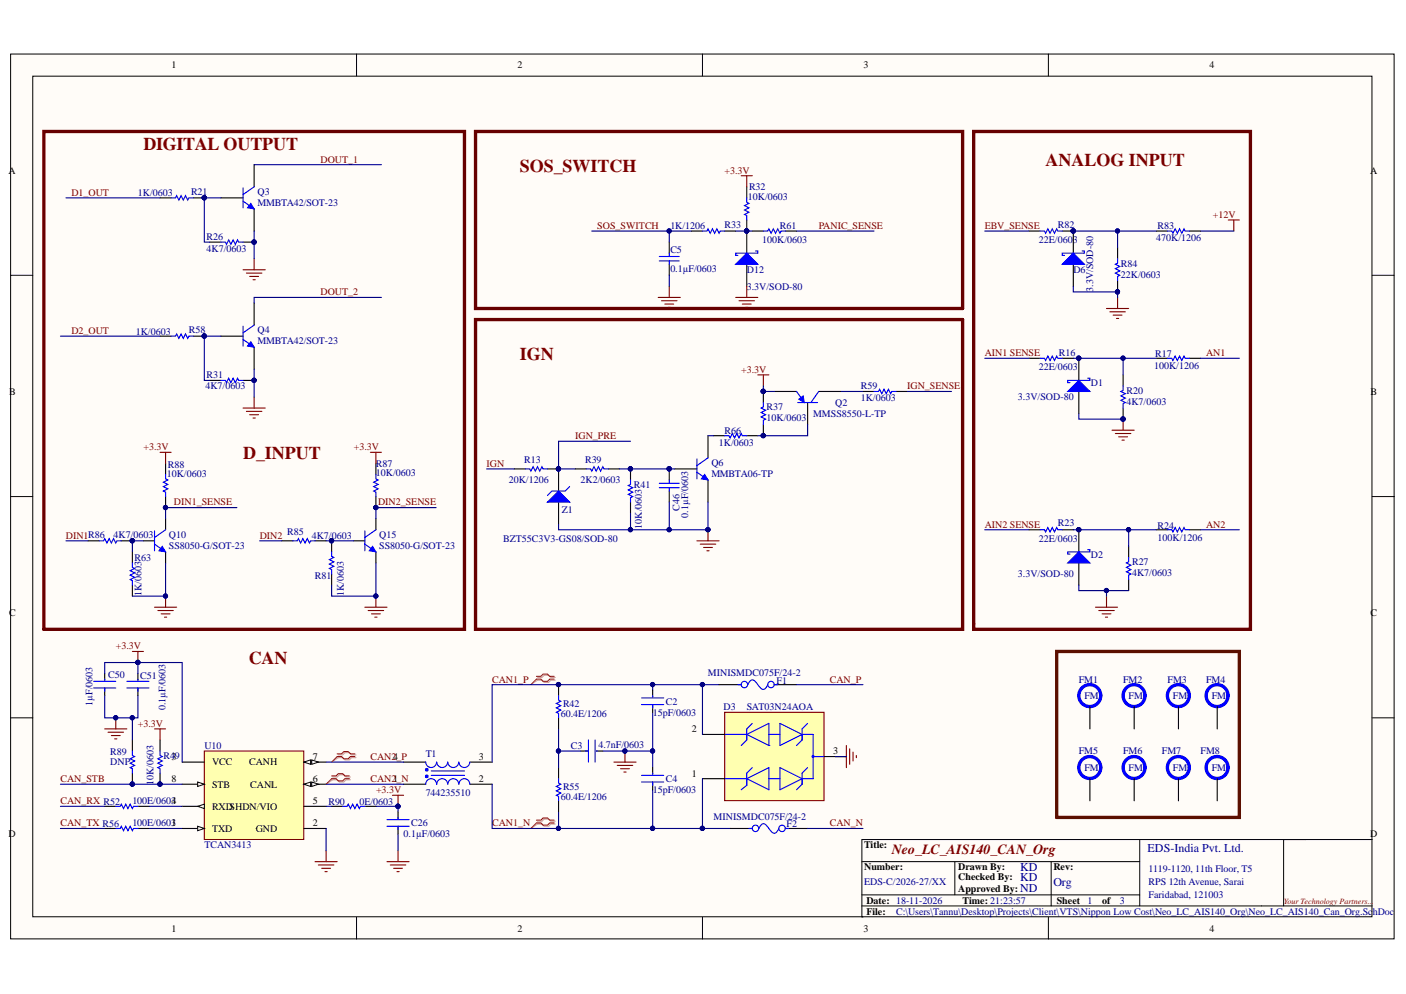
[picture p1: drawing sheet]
<svg xmlns="http://www.w3.org/2000/svg" width="297mm" height="210mm" viewBox="0 0 297 210" stroke-linecap="round" stroke-linejoin="round" font-family="sans-serif">
<defs><g id="words">
<g font-size="3.8" fill="#800000">
<text x="30.3" y="31.6">DIGITAL OUTPUT</text>
<text x="220.9" y="35.1">ANALOG INPUT</text>
<text x="109.8" y="36.3">SOS_SWITCH</text>
<text x="109.8" y="76">IGN</text>
<text x="51.4" y="97">D_INPUT</text>
<text x="52.5" y="140.3">CAN</text>
</g>
<text font-size="3" fill="#800000" x="188.4" y="180.4">Neo_LC_AIS140_CAN_Org</text>
<g font-size="2.5" fill="#000080">
<text x="215.5" y="184">KD</text>
<text x="242.5" y="180">EDS-India Pvt. Ltd.</text>
<text x="215.5" y="186.1">KD</text>
<text x="215.5" y="188.4">ND</text>
<text x="222.5" y="187">Org</text>
</g>
<g font-size="2.1">
<text x="36.3" y="14.5">1</text>
<text x="109.3" y="14.5">2</text>
<text x="182.4" y="14.5">3</text>
<text x="255.5" y="14.5">4</text>
<text x="1.8" y="36.6">A</text>
<text x="289.5" y="36.6">A</text>
<text x="1.9" y="83.4">B</text>
<text x="289.5" y="83.4">B</text>
<text x="1.9" y="130.1">C</text>
<text x="289.5" y="130.1">C</text>
<text x="146.2" y="154.6">2</text>
<text x="36.3" y="160.5">3</text>
<text x="44.8" y="161.6">VCC</text>
<text x="52.6" y="161.6">CANH</text>
<text x="66.1" y="160.5">7</text>
<text x="83" y="160.5">4</text>
<text x="101.2" y="160.5">3</text>
<text x="176" y="159.3">3</text>
<text x="36.3" y="165.1">8</text>
<text x="44.8" y="166.3">STB</text>
<text x="52.9" y="166.3">CANL</text>
<text x="66.1" y="165.1">6</text>
<text x="83" y="165.1">1</text>
<text x="101.2" y="165.1">2</text>
<text x="146.2" y="164">1</text>
<text x="36.3" y="169.8">4</text>
<text x="44.8" y="171">RXDSHDN/VIO</text>
<text x="66.1" y="169.8">5</text>
<text x="1.8" y="176.8">D</text>
<text x="36.3" y="174.5">1</text>
<text x="44.8" y="175.7">TXD</text>
<text x="54" y="175.7">GND</text>
<text x="66.1" y="174.5">2</text>
<text x="182.6" y="179.2">Title:</text>
<text x="289.5" y="176.8">D</text>
<text x="182.6" y="183.8">Number:</text>
<text x="202.4" y="183.8">Drawn By:</text>
<text x="202.4" y="185.9">Checked By:</text>
<text x="222.5" y="183.8">Rev:</text>
<text x="183" y="190.8">Date: 18-11-2026</text>
<text x="202.4" y="188.3">Approved By:</text>
<text x="203.4" y="190.8">Time: 21:23:57</text>
<text x="223.3" y="190.8">Sheet</text>
<text x="232.8" y="190.8">of</text>
<text x="36.3" y="196.7">1</text>
<text x="109.3" y="196.7">2</text>
<text x="182.4" y="196.7">3</text>
<text x="183" y="193.2">File:</text>
<text x="255.5" y="196.7">4</text>
</g>
<g font-size="2.1" fill="#800000">
<text x="67.7" y="34.3">DOUT_1</text>
<text x="15.1" y="41.3">D1_OUT</text>
<text x="153.1" y="36.6">+3.3V</text>
<text x="256.3" y="46">+12V</text>
<text x="126.2" y="48.3">SOS_SWITCH</text>
<text x="173" y="48.3">PANIC_SENSE</text>
<text x="208" y="48.3">EBV_SENSE</text>
<text x="67.7" y="62.3">DOUT_2</text>
<text x="15.1" y="70.5">D2_OUT</text>
<text x="208" y="75.2">AIN1 SENSE</text>
<text x="254.8" y="75.2">AN1</text>
<text x="156.6" y="78.7">+3.3V</text>
<text x="191.7" y="82.2">IGN_SENSE</text>
<text x="30.3" y="95.1">+3.3V</text>
<text x="74.7" y="95.1">+3.3V</text>
<text x="121.5" y="92.7">IGN_PRE</text>
<text x="102.8" y="98.5">IGN</text>
<text x="36.8" y="106.7">DIN1_SENSE</text>
<text x="79.9" y="106.7">DIN2_SENSE</text>
<text x="13.9" y="113.8">DIN1R86</text>
<text x="54.9" y="113.8">DIN2</text>
<text x="208" y="111.4">AIN2 SENSE</text>
<text x="254.8" y="111.4">AN2</text>
<text x="24.5" y="137.1">+3.3V</text>
<text x="104" y="144.1">CAN1_P</text>
<text x="175.3" y="144.1">CAN_P</text>
<text x="29.1" y="153.5">+3.3V</text>
<text x="78.3" y="160.5">CAN2_P</text>
<text x="12.8" y="165.1">CAN_STB</text>
<text x="78.3" y="165.1">CAN2_N</text>
<text x="79.4" y="167.5">+3.3V</text>
<text x="12.8" y="169.8">CAN_RX R52</text>
<text x="12.8" y="174.5">CAN_TX R56</text>
<text x="104" y="174.5">CAN1_N</text>
<text x="175.3" y="174.5">CAN_N</text>
</g>
<g font-size="2.1" fill="#000080">
<text x="29.1" y="41.3">1K/0603</text>
<text x="40.4" y="41.1">R21</text>
<text x="54.4" y="41.1">Q3</text>
<text x="158.2" y="40.1">R32</text>
<text x="54.4" y="43.4">MMBTA42/SOT-23</text>
<text x="158" y="42.3">10K/0603</text>
<text x="43.7" y="53.2">4K7/0603</text>
<text x="43.7" y="50.7">R26</text>
<text x="141.6" y="53.5">C5</text>
<text x="141.6" y="48.3">1K/1206</text>
<text x="153.1" y="48.1">R33</text>
<text x="161" y="51.4">100K/0603</text>
<text x="164.8" y="48.3">R61</text>
<text x="219.5" y="51.4">22E/0603</text>
<text x="223.5" y="48.1">R82</text>
<text x="244.3" y="50.9">470K/1206</text>
<text x="244.5" y="48.3">R83</text>
<text x="141.6" y="57.4">0.1µF/0603</text>
<text x="157.8" y="57.7">D12</text>
<text x="226.8" y="57.7">D6</text>
<text x="236.8" y="58.6">22K/0603</text>
<text x="236.8" y="56.3">R84</text>
<text x="157.8" y="61.2">3.3V/SOD-80</text>
<text x="231" y="61.7" transform="rotate(-90 231 61.7)">3.3V/SOD-80</text>
<text x="28.7" y="70.8">1K/0603</text>
<text x="39.9" y="70.3">R58</text>
<text x="54.4" y="70.3">Q4</text>
<text x="54.4" y="72.6">MMBTA42/SOT-23</text>
<text x="223.7" y="75.2">R16</text>
<text x="244.1" y="75.4">R17</text>
<text x="43.4" y="82.2">4K7/0603</text>
<text x="43.7" y="79.9">R31</text>
<text x="181.8" y="82.2">R59</text>
<text x="219.5" y="78.2">22E/0603</text>
<text x="230.5" y="81.5">D1</text>
<text x="238" y="83.2">R20</text>
<text x="243.8" y="78">100K/1206</text>
<text x="162" y="89">10K/0603</text>
<text x="162" y="86.6">R37</text>
<text x="171.8" y="88.1">MMSS8550-L-TP</text>
<text x="176.5" y="85.7">Q2</text>
<text x="181.8" y="84.8">1K/0603</text>
<text x="215.1" y="84.6">3.3V/SOD-80</text>
<text x="238" y="85.5">4K7/0603</text>
<text x="151.9" y="94.1">1K/0603</text>
<text x="153.1" y="91.6">R66</text>
<text x="35.2" y="100.7">10K/0603</text>
<text x="35.4" y="98.8">R88</text>
<text x="79.4" y="100.4">10K/0603</text>
<text x="79.4" y="98.5">R87</text>
<text x="110.7" y="97.9">R13</text>
<text x="123.6" y="97.9">R39</text>
<text x="150.3" y="98.3">Q6</text>
<text x="150.3" y="100.7">MMBTA06-TP</text>
<text x="107.5" y="102.1">20K/1206</text>
<text x="122.7" y="102.1">2K2/0603</text>
<text x="133.9" y="103">R41</text>
<text x="143.5" y="107.9" transform="rotate(-90 143.5 107.9)">C46</text>
<text x="24" y="113.5">4K7/0603</text>
<text x="35.7" y="113.5">Q10</text>
<text x="60.7" y="113">R85</text>
<text x="65.9" y="113.8">4K7/0603</text>
<text x="80.1" y="113.5">Q15</text>
<text x="118.7" y="108.4">Z1</text>
<text x="135.6" y="111.6" transform="rotate(-90 135.6 111.6)">10K/0603</text>
<text x="145.4" y="109.3" transform="rotate(-90 145.4 109.3)">0.1µF/0603</text>
<text x="223.5" y="111.2">R23</text>
<text x="244.5" y="111.6">R24</text>
<text x="28.4" y="118.4">R63</text>
<text x="35.7" y="115.9">SS8050-G/SOT-23</text>
<text x="80.1" y="115.9">SS8050-G/SOT-23</text>
<text x="106.3" y="114.4">BZT55C3V3-GS08/SOD-80</text>
<text x="219.5" y="114.4">22E/0603</text>
<text x="230.5" y="117.7">D2</text>
<text x="239.2" y="119.4">R27</text>
<text x="244.5" y="114.2">100K/1206</text>
<text x="29.9" y="125.9" transform="rotate(-90 29.9 125.9)">1K/0603</text>
<text x="66.5" y="122.2">R81</text>
<text x="72.6" y="125.9" transform="rotate(-90 72.6 125.9)">1K/0603</text>
<text x="215.1" y="121.9">3.3V/SOD-80</text>
<text x="239.2" y="121.7">4K7/0603</text>
<text x="22.8" y="143.2">C50</text>
<text x="29.6" y="143.4">C51</text>
<text x="149.6" y="142.7">MINISMDC075F/24-2</text>
<text x="19.5" y="149" transform="rotate(-90 19.5 149)">1µF/0603</text>
<text x="35" y="150" transform="rotate(-90 35 150)">0.1µF/0603</text>
<text x="118.9" y="149.3">R42</text>
<text x="140.7" y="148.8">C2</text>
<text x="152.9" y="150">D3</text>
<text x="157.8" y="150">SAT03N24AOA</text>
<text x="164.1" y="144.4">F1</text>
<text x="227.9" y="144.1">FM1</text>
<text x="229.1" y="147.6">FM</text>
<text x="237.3" y="144.1">FM2</text>
<text x="238.4" y="147.6">FM</text>
<text x="246.6" y="144.1">FM3</text>
<text x="247.8" y="147.6">FM</text>
<text x="254.8" y="144.1">FM4</text>
<text x="256" y="147.6">FM</text>
<text x="118.5" y="151.4">60.4E/1206</text>
<text x="137.9" y="151.1">15pF/0603</text>
<text x="23.3" y="159.5">R89</text>
<text x="23.3" y="161.6">DNP</text>
<text x="34.5" y="160.2">R49</text>
<text x="43.2" y="158.1">U10</text>
<text x="89.9" y="159.8">T1</text>
<text x="120.6" y="158.1">C3</text>
<text x="126.4" y="157.9">4.7nF/0603</text>
<text x="227.9" y="159.3">FM5</text>
<text x="237.3" y="159.3">FM6</text>
<text x="245.5" y="159.3">FM7</text>
<text x="253.6" y="159.3">FM8</text>
<text x="32.4" y="165.8" transform="rotate(-90 32.4 165.8)">10K/0603</text>
<text x="118.9" y="166.8">R55</text>
<text x="137.9" y="167.5">15pF/0603</text>
<text x="140.7" y="165.1">C4</text>
<text x="229.1" y="162.8">FM</text>
<text x="238.4" y="162.8">FM</text>
<text x="247.8" y="162.8">FM</text>
<text x="256" y="162.8">FM</text>
<text x="28" y="169.8">100E/0603</text>
<text x="69.4" y="170">R90</text>
<text x="75.9" y="170">0E/0603</text>
<text x="89.9" y="168.2">744235510</text>
<text x="118.5" y="168.9">60.4E/1206</text>
<text x="150.8" y="173.1">MINISMDC075F/24-2</text>
<text x="28" y="174.5">100E/0603</text>
<text x="43.2" y="179.2">TCAN3413</text>
<text x="85.3" y="176.8">0.1µF/0603</text>
<text x="86.9" y="174.5">C26</text>
<text x="166.2" y="174.7">F2</text>
<text x="242.7" y="184.1">1119-1120, 11th Floor, T5</text>
<text x="182.6" y="186.9">EDS-C/2026-27/XX</text>
<text x="229.8" y="190.8">1</text>
<text x="236.6" y="190.8">3</text>
<text x="242.7" y="186.9">RPS 12th Avenue, Sarai</text>
<text x="242.7" y="189.7">Faridabad, 121003</text>
<text x="189.3" y="193.2">C:\Users\Tannu\Desktop\Projects\Client\VTS\Nippon Low Cost\Neo_LC_AIS140_Org\Neo_LC_AIS140_Can_Org.SchDoc</text>
</g>
<text font-size="1.7" fill="#800000" x="271.2" y="190.9">Your Technology Partners...</text>
</g></defs>
<g fill="#fffcf8" stroke="#000" stroke-width=".21">
<path d="M2.2 11.4h292.3v186.9h-292.3z"/>
<path d="M6.9 16.1h282.9v177.5h-282.9z"/>
</g>
<g fill="none" stroke="#000" stroke-width=".21">
<path d="M75.3 11.4v4.7M148.4 11.4v4.7M221.5 11.4v4.7M2.2 58.1h4.7M289.9 58.1h4.7M2.2 104.9h4.7M289.9 104.9h4.7M2.2 151.6h4.7M289.9 151.6h4.7M240.8 177.3v14M275.7 177.3h.2h-93.8v16.3h.2M289.9 177.3h-18.7v14"/>
<path d="M75.3 193.6v4.7M148.4 193.6v4.7M182.1 182h58.7M182.1 191.3h107.8M182.1 189h58.7M201.7 182v7M221.5 193.6v4.7M222.1 182v9.3"/>
</g>
<path d="M217.4 75.7h2.3M224.4 75.7h2.4M227.9 75.7v4.6M237.3 79.2v2.3M244.3 75.7h2.3M251.3 75.7h2.3M227.9 82.7v4.6M237.3 86.2v2.3" fill="none" stroke="#000" stroke-width=".23"/>
<path d="M219.7 75.7h1l.2 .4 .5-.9 .4 .9 .5-.9 .5 .9 .4-.9 .3 .5h.9M246.6 75.7h1l.2 .4 .5-.9 .4 .9 .5-.9 .5 .9 .4-.9 .3 .5h.9M237.3 81.5v.9l-.5 .3 .9 .4-.9 .5 .9 .5-.9 .4 .9 .5-.4 .2v1" fill="none" stroke="#00f" stroke-width=".23"/>
<g fill="#000080" stroke="#000080" stroke-width=".21">
<circle cx="237.3" cy="88.5" r=".44"/>
<circle cx="227.9" cy="75.6" r=".44"/>
</g>
<path d="M234.9 90.8h4.7M235.6 91.5h3.3M236.3 92.2h1.9M237 92.9h.5M237.3 88.5v2.3" fill="none" stroke="#800000" stroke-width=".23"/>
<path d="M225.6 82.7l2.3-2.4 2.4 2.4z" fill="#00f"/>
<path d="M229.8 79.9h.5v.4h-4.7v.5h.4M225.6 82.7l2.3-2.4 2.4 2.4zM219.7 111.9h1l.2 .4 .5-.9 .4 .9 .5-.9 .5 .9 .4-.9 .3 .5h.9M238.4 117.7v.9l-.4 .3 .9 .4-.9 .5 .9 .5-.9 .4 .9 .5-.5 .2v1M246.6 111.9h1l.2 .4 .5-.9 .4 .9 .5-.9 .5 .9 .4-.9 .3 .5h.9" fill="none" stroke="#00f" stroke-width=".23"/>
<g fill="#000080" stroke="#000080" stroke-width=".21">
<circle cx="227.9" cy="75.6" r=".44"/>
<circle cx="227.9" cy="111.8" r=".44"/>
</g>
<path d="M217.4 111.9h2.3M224.4 111.9h2.4M227.9 111.9v4.6M227.9 118.9v4.7M238.4 115.4v2.3M244.3 111.9h2.3M251.3 111.9h2.3M238.4 122.4v2.3" fill="none" stroke="#000" stroke-width=".23"/>
<path d="M231.4 128.2h4.7M232.1 128.9h3.3M232.8 129.6h1.9M233.5 130.3h.5M233.8 125.9v2.3" fill="none" stroke="#800000" stroke-width=".23"/>
<path d="M225.6 118.9l2.3-2.4 2.4 2.4z" fill="#00f"/>
<path d="M147.2 99.7l2.4 1.7M147.2 96.9v4.2M149.6 96.7l-2.4 1.6M153.1 92h.9l.3 .5 .4-1 .5 1 .5-1 .4 1 .5-1 .2 .5h1M161.3 85v.9l-.5 .3 .9 .4-.9 .5 .9 .5-.9 .4 .9 .5-.4 .2v1M225.6 118.9l2.3-2.4 2.4 2.4zM229.8 116.1h.5v.4h-4.7v.5h.4" fill="none" stroke="#00f" stroke-width=".23"/>
<g fill="#000080" stroke="#000080" stroke-width=".21">
<circle cx="227.9" cy="111.8" r=".44"/>
<circle cx="161.2" cy="92" r=".44"/>
<circle cx="161.2" cy="82.6" r=".44"/>
</g>
<path d="M142.6 99h4.6M149.6 92v4.7M150.7 92h2.4M157.8 92h2.3M161.3 82.7v2.3M161.3 89.7v2.3M149.6 101.4v4.6" fill="none" stroke="#000" stroke-width=".23"/>
<path d="M148.9 100.2l.7 1.2-1.4-.3z" fill="#00f"/>
<path d="M148.9 100.2l.7 1.2-1.4-.3z" fill="none" stroke="#00f" stroke-width=".21"/>
<path d="M118 99v4.7M121.5 99h2.4M128.5 99h2.4M133.2 99v2.4M118 106v4.7M133.2 106v2.4" fill="none" stroke="#000" stroke-width=".23"/>
<g fill="#000080" stroke="#000080" stroke-width=".21">
<circle cx="133.2" cy="99" r=".44"/>
<circle cx="149.6" cy="111.8" r=".44"/>
<circle cx="118" cy="99" r=".44"/>
</g>
<path d="M123.9 99h.9l.2 .5 .5-.9 .5 .9 .4-.9 .5 .9 .5-.9 .2 .4h.9M133.2 101.4v.9l-.5 .2 1 .5-1 .5 1 .4-1 .5 1 .5-.5 .2v.9" fill="none" stroke="#00f" stroke-width=".23"/>
<path d="M147.2 114.2h4.7M147.9 114.9h3.3M148.6 115.6h1.9M149.3 116.3h.5M149.6 111.9v2.3" fill="none" stroke="#800000" stroke-width=".23"/>
<path d="M115.7 106l2.3-2.3 2.3 2.3z" fill="#00f"/>
<path d="M111 99h.9l.3 .5 .4-.9 .5 .9 .5-.9 .4 .9 .5-.9 .2 .4h1M168.3 82.7l1.2 1.6M168.5 85h4.2M173 82.7l-1.7 2.3M115.7 106l2.3-2.3 2.3 2.3zM120.3 102.8l-.9 .9h-2.8l-.9 .9M139.3 103h4.2M139.3 102.1h4.2M141.4 101.4v.7M141.4 103v.7" fill="none" stroke="#00f" stroke-width=".23"/>
<g fill="#000080" stroke="#000080" stroke-width=".21">
<circle cx="118" cy="99" r=".44"/>
<circle cx="141.4" cy="99" r=".44"/>
</g>
<path d="M108.6 99h2.4M115.7 99h2.3M141.4 99v2.4M163.6 82.7h4.7M170.6 85v4.7M173 82.7h4.6M141.4 103.7v2.3" fill="none" stroke="#000" stroke-width=".23"/>
<path d="M168.8 84.3l.9-.7 .2 1.4z" fill="#00f"/>
<path d="M168.8 84.3l.9-.7 .2 1.4z" fill="none" stroke="#00f" stroke-width=".21"/>
<path d="M53.7 34.8v4.6M46.7 41.8h4.7M53.7 44.1v4.7M182.3 82.7h2.4M189.3 82.7h2.4" fill="none" stroke="#000" stroke-width=".23"/>
<path d="M51.4 39.7v4.2M53.7 39.4l-2.3 1.7M51.4 42.5l2.3 1.6M184.7 82.7h.9l.2-.5 .5 .9 .5-.9 .4 .9 .5-.9 .5 .9 .2-.4h.9" fill="none" stroke="#00f" stroke-width=".23"/>
<path d="M51.4 57h4.6M52.1 57.7h3.2M52.8 58.4h1.8M53.5 59.1h.4M53.7 54.6v2.4" fill="none" stroke="#800000" stroke-width=".23"/>
<path d="M53 43l.7 1.1-1.4-.2z" fill="#00f"/>
<path d="M53 43l.7 1.1-1.4-.2z" fill="none" stroke="#00f" stroke-width=".21"/>
<path d="M33.8 41.8h2.4M40.8 41.8h2.4M44.3 51.1h2.4M51.4 51.1h2.3M46.7 71h4.7M53.7 64v4.6M53.7 73.3v4.7" fill="none" stroke="#000" stroke-width=".23"/>
<g fill="#000080" stroke="#000080" stroke-width=".21">
<circle cx="53.7" cy="51.1" r=".45"/>
<circle cx="43.1" cy="41.8" r=".44"/>
</g>
<path d="M36.2 41.8h.9l.2-.5 .5 .9 .5-.9 .4 .9 .5-.9 .5 .9 .2-.4h.9M46.7 51.1h.9l.2 .5 .5-.9 .5 .9 .4-.9 .5 .9 .5-.9 .2 .4h1M51.4 71.7l2.3 1.6M51.4 68.9v4.2M53.7 68.6l-2.3 1.7" fill="none" stroke="#00f" stroke-width=".23"/>
<path d="M51.4 86.2h4.6M52.1 86.9h3.2M52.8 87.6h1.8M53.5 88.3h.4M53.7 83.8v2.4" fill="none" stroke="#800000" stroke-width=".23"/>
<path d="M53 72.2l.7 1.1-1.4-.2z" fill="#00f"/>
<path d="M53 72.2l.7 1.1-1.4-.2z" fill="none" stroke="#00f" stroke-width=".21"/>
<g fill="none" stroke="#000" stroke-width=".23">
<path d="M33.8 71h2.4M40.8 71h2.4M44.3 80.3h2.4M51.4 80.3h2.3M30.3 114.2h2.3M35 109.5v2.4M35 116.5v2.4M230.3 149.3v4.6M239.6 149.3v4.6M249 149.3v4.6M257.2 149.3v4.6M230.3 164.4v4.7"/>
<path d="M239.6 164.4v4.7"/>
</g>
<g fill="#000080" stroke="#000080" stroke-width=".21">
<circle cx="43.1" cy="71" r=".44"/>
<circle cx="53.7" cy="80.3" r=".44"/>
</g>
<path d="M36.2 71h.9l.2-.5 .5 1 .5-1 .4 1 .5-1 .5 1 .2-.5h.9M46.7 80.3h.9l.2 .5 .5-.9 .5 .9 .4-.9 .5 .9 .5-.9 .2 .4h1M32.6 114.9l2.4 1.6M32.6 112.1v4.2M35 111.9l-2.4 1.6" fill="none" stroke="#00f" stroke-width=".23"/>
<path d="M9.3 27.8h88.8v105.1h-88.8zM100.5 27.8h102.9v37.3h-102.9zM205.7 27.8h58.5v105.1h-58.5zM100.5 67.5h102.9v65.4h-102.9z" fill="none" stroke="#600" stroke-width=".7"/>
<g fill="none" stroke="#00f" stroke-width=".7">
<circle cx="230.2" cy="146.9" r="2.31"/>
<circle cx="239.6" cy="146.9" r="2.31"/>
<circle cx="248.9" cy="146.9" r="2.31"/>
<circle cx="257.1" cy="146.9" r="2.31"/>
<circle cx="230.2" cy="162.1" r="2.31"/>
<circle cx="239.6" cy="162.1" r="2.31"/>
</g>
<path d="M34.3 115.4l.7 1.1-1.4-.2z" fill="#00f"/>
<path d="M34.3 115.4l.7 1.1-1.4-.2z" fill="none" stroke="#00f" stroke-width=".21"/>
<path d="M35 97.9v2.3M35 104.9v2.3M74.7 114.2h2.4M79.4 109.5v2.4M79.4 116.5v2.4" fill="none" stroke="#000" stroke-width=".23"/>
<g fill="#000080" stroke="#000080" stroke-width=".21">
<circle cx="35" cy="107.2" r=".44"/>
<circle cx="35" cy="125.9" r=".44"/>
</g>
<path d="M35 100.2v.9l.5 .3-1 .4 1 .5-1 .5 1 .4-1 .5 .5 .2v1M77.1 114.9l2.3 1.6M77.1 112.1v4.2M79.4 111.9l-2.3 1.6" fill="none" stroke="#00f" stroke-width=".23"/>
<path d="M33.8 95.5h2.4M35 95.5v2.4M32.6 128.2h4.7M33.3 128.9h3.3M34 129.6h1.9M34.7 130.3h.5M35 125.9v2.3" fill="none" stroke="#800000" stroke-width=".23"/>
<path d="M78.7 115.4l.7 1.1-1.4-.2z" fill="#00f"/>
<path d="M78.7 115.4l.7 1.1-1.4-.2z" fill="none" stroke="#00f" stroke-width=".21"/>
<g fill="none" stroke="#000" stroke-width=".23">
<path d="M79.4 97.9v2.3M18.6 114.2h2.4M25.6 114.2h2.4M28 116.5v2.4M59.5 114.2h2.4M66.6 114.2h2.3M70.1 114.2v2.3M79.4 104.9v2.3M28 123.6v2.3M70.1 121.2v2.4M22.1 142.2v1.4M22.1 145.3v1.6"/>
<path d="M29.1 142.2v1.4M29.1 145.3v1.6M22.1 170.3h2.4M22.1 174.9h2.4M29.1 170.3h2.4M29.1 174.9h2.4"/>
</g>
<g fill="#000080" stroke="#000080" stroke-width=".21">
<circle cx="79.4" cy="107.2" r=".44"/>
<circle cx="79.4" cy="125.9" r=".44"/>
<circle cx="27.9" cy="114.2" r=".44"/>
<circle cx="70" cy="114.2" r=".44"/>
<circle cx="24.4" cy="151.6" r=".44"/>
</g>
<g fill="none" stroke="#00f" stroke-width=".23">
<path d="M21 114.2h.9l.2-.5 .5 1 .5-1 .4 1 .5-1 .5 1 .2-.5h.9M28 118.9v.9l.4 .2-.9 .5 .9 .5-.9 .4 .9 .5-.9 .5 .5 .2v1M61.9 114.2h.9l.2-.5 .5 1 .5-1 .4 1 .5-1 .5 1 .2-.5h1M70.1 116.5v1l.4 .2-.9 .5 .9 .4-.9 .5 .9 .5-.9 .4 .5 .3v.9M79.4 100.2v.9l.5 .3-1 .4 1 .5-1 .5 1 .4-1 .5 .5 .2v1M19.8 145.3h4.7M19.8 143.9h4.7M22.1 143.4v.2M22.1 145.3v.7M26.8 145.3h4.7M26.8 143.9h4.7M29.1 143.4v.2"/>
<path d="M29.1 145.3v.7M24.5 170.3h.9l.2-.5 .5 .9 .5-.9 .4 .9 .5-.9 .5 .9 .2-.4h.9M24.5 174.9h.9l.2-.4 .5 .9 .5-.9 .4 .9 .5-.9 .5 .9 .2-.5h.9"/>
</g>
<g fill="none" stroke="#800000" stroke-width=".23">
<path d="M160.1 79.2h2.3M161.3 79.2v2.3M78.2 95.5h2.4M79.4 95.5v2.4M77.1 128.2h4.7M77.8 128.9h3.3M78.5 129.6h1.9M79.2 130.3h.5M79.4 125.9v2.3M22.1 153.9h4.7M22.8 154.6h3.3M23.5 155.3h1.9"/>
<path d="M24.2 156h.5M24.5 151.6v2.3"/>
</g>
<path d="M43.2 158.6h21v18.7h-21z" fill="#ffffb0" stroke="#800000" stroke-width=".23"/>
<path d="M38.5 160.9h4.7M64.2 160.9h4.7" fill="none" stroke="#000" stroke-width=".23"/>
<path d="M64.2 160.9l1.4-.4v.9z" fill="#fffcf8"/>
<path d="M64.2 160.9l1.4-.4v.9z" fill="none" stroke="#000" stroke-width=".21"/>
<path d="M65.9 160.5l1.4 .4-1.4 .5z" fill="#fffcf8"/>
<path d="M65.9 160.5l1.4 .4-1.4 .5z" fill="none" stroke="#000" stroke-width=".21"/>
<path d="M64.2 165.6h4.7" fill="none" stroke="#000" stroke-width=".23"/>
<path d="M64.2 165.6l1.4-.5v1z" fill="#fffcf8"/>
<path d="M64.2 165.6l1.4-.5v1z" fill="none" stroke="#000" stroke-width=".21"/>
<path d="M65.9 165.1l1.4 .5-1.4 .5z" fill="#fffcf8"/>
<path d="M65.9 165.1l1.4 .5-1.4 .5z" fill="none" stroke="#000" stroke-width=".21"/>
<path d="M38.5 170.3h4.7" fill="none" stroke="#000" stroke-width=".23"/>
<path d="M41.8 170.3l1.4-.5v.9z" fill="#fffcf8"/>
<path d="M41.8 170.3l1.4-.5v.9z" fill="none" stroke="#000" stroke-width=".21"/>
<path d="M38.5 165.6h4.7" fill="none" stroke="#000" stroke-width=".23"/>
<path d="M41.8 165.1l1.4 .5-1.4 .5z" fill="#fffcf8"/>
<path d="M41.8 165.1l1.4 .5-1.4 .5z" fill="none" stroke="#000" stroke-width=".21"/>
<path d="M38.5 174.9h4.7" fill="none" stroke="#000" stroke-width=".23"/>
<path d="M41.8 174.5l1.4 .4-1.4 .5z" fill="#fffcf8"/>
<path d="M41.8 174.5l1.4 .4-1.4 .5z" fill="none" stroke="#000" stroke-width=".21"/>
<g fill="none" stroke="#000" stroke-width=".23">
<path d="M33.8 156.3v2.3M122.7 158.6h1.6M126 158.6h1.4M151.9 144.6h4.7M163.6 144.6h4.7M33.8 163.3v2.3M64.2 170.3h4.7M64.2 174.9h4.7M85.3 165.6h4.6M85.3 160.9h4.6M99.3 165.6h4.7M99.3 160.9h4.7"/>
<path d="M118 162.1v2.3M118 169.1v2.3"/>
</g>
<g fill="#000080" stroke="#000080" stroke-width=".21">
<circle cx="33.8" cy="165.6" r=".44"/>
<circle cx="29.1" cy="139.9" r=".44"/>
<circle cx="132" cy="158.6" r=".45"/>
</g>
<g fill="none" stroke="#00f" stroke-width=".23">
<path d="M33.8 158.6v.9l.5 .3-1 .4 1 .5-1 .5 1 .4-1 .5 .5 .2v1M123.6 158.6h.7M124.3 156.3v4.6M125.7 156.3v4.6M126 158.6h.2M155.9 144.6h.7M158 144.6a1.02 1.02 0 0 1 1.2-1l1.3 1.4a.83 .83 0 0 0 .8 .6 .83 .83 0 0 0 .8-.7l.1-.3M163.6 144.6h.7M91.1 162.8h7M91.1 163.7h7M92.2 165.6a1.15 1.15 0 0 0-1.1-1.2 1.15 1.15 0 0 0-1.2 1.2M92.2 160.9a1.15 1.15 0 0 1-1.1 1.2 1.15 1.15 0 0 1-1.2-1.2"/>
<path d="M96.9 165.6a1.17 1.17 0 0 0-1.2-1.2 1.17 1.17 0 0 0-1.1 1.2 1.15 1.15 0 0 0-1.2-1.2 1.15 1.15 0 0 0-1.1 1.2M96.9 160.9a1.15 1.15 0 0 1-1.1 1.2 1.15 1.15 0 0 1-1.2-1.2 1.17 1.17 0 0 1-1.2 1.2 1.17 1.17 0 0 1-1.1-1.2M99.2 165.6a1.15 1.15 0 0 0-1.1-1.2 1.15 1.15 0 0 0-1.1 1.2M99.2 160.9a1.15 1.15 0 0 1-1.1 1.2 1.15 1.15 0 0 1-1.1-1.2M118 164.4v1l.5 .2-1 .5 1 .4-1 .5 1 .5-1 .4 .5 .3v.9"/>
<circle cx="157.3" cy="144.6" r=".68"/>
<circle cx="162.9" cy="144.6" r=".68"/>
</g>
<g fill="none" stroke="#800000" stroke-width=".23">
<path d="M28 137.6h2.3M29.1 137.6v2.3M32.6 153.9h2.4M33.8 153.9v2.4M132 158.6v2.3M68.9 179.6v2.4M84.1 179.6v2.4M129.7 160.9h4.7M130.4 161.6h3.3M131.1 162.3h1.9M131.8 163h.5M66.6 182h4.6"/>
<path d="M67.3 182.7h3.2M68 183.4h1.8M68.7 184.1h.4M81.8 182h4.6M82.5 182.7h3.2M83.2 183.4h1.8M83.9 184.1h.4"/>
</g>
<g fill="none" stroke="#00f" stroke-width=".7">
<circle cx="90.2" cy="163.9" r=".02"/>
<circle cx="90.2" cy="162.5" r=".02"/>
</g>
<path d="M71.5 159.4h.9l.5-.5h.9l.5 .5h.9M71.5 160h.9l.5 .5h.9l.5-.5h.9M113.6 143.1h.9l.5-.5h.9l.5 .5h.9M113.6 143.6h.9l.5 .5h.9l.5-.5h.9M70.3 164.1h.9l.5-.5h.9l.5 .5h.9M70.3 164.7h.9l.5 .4h.9l.5-.4h.9M113.6 173.4h.9l.5-.4h.9l.5 .4h.9M113.6 174h.9l.5 .5h.9l.5-.5h.9" fill="none" stroke="#d0a19e" stroke-width=".23"/>
<path d="M71.5 160l-1.4 .9M113.6 143.6l-1.4 1M70.3 164.7l-1.4 .9M113.6 174l-1.4 .9" fill="none" stroke="#d0a19e" stroke-width=".21"/>
<path d="M71.2 159.2h1l.4-.5h1l.4 .5h1M71.2 159.8h1l.4 .4h1l.4-.4h1M113.3 142.8h1l.4-.4h1l.4 .4h1M113.3 143.4h1l.4 .5h1l.4-.5h1M70.1 163.9h.9l.5-.5h.9l.5 .5h.9M70.1 164.4h.9l.5 .5h.9l.5-.5h.9M113.3 173.2h1l.4-.5h1l.4 .5h1M113.3 173.8h1l.4 .4h1l.4-.4h1" fill="none" stroke="#f00" stroke-width=".23"/>
<path d="M71.2 159.8l-1.1 1.1M113.3 143.4l-1.1 1.2M70.1 164.4l-1.2 1.2M113.3 173.8l-1.1 1.1" fill="none" stroke="#f00" stroke-width=".21"/>
<path d="M153.1 150.4h21v18.7h-21z" fill="#ffffb0" stroke="#800000" stroke-width=".23"/>
<g fill="none" stroke="#00f" stroke-width=".23">
<path d="M139.3 54.2h4.2M139.3 55.1h4.2M141.4 53.5v.7M141.4 55.1v.7M148.4 48.8h.9l.3-.5 .4 1 .5-1 .5 1 .4-1 .5 1 .2-.5h1M157.8 41.8v.9l.4 .3-.9 .4 .9 .5-.9 .5 .9 .4-.9 .5 .5 .2v1M161.3 48.8h.9l.2-.5 .5 1 .5-1 .4 1 .5-1 .5 1 .2-.5h.9M219.7 48.8h1l.2 .5 .5-1 .4 1 .5-1 .5 1 .4-1 .3 .5h.9M236.1 54.6v1l-.5 .2 1 .5-1 .4 1 .5-1 .5 1 .4-.5 .3v.9M246.6 48.8h1l.2 .5 .5-1 .4 1 .5-1 .5 1 .4-1 .3 .5h.9M153.1 155.1h4.7M157.8 155.1l4.6-2.3v4.6"/>
<path d="M157.8 155.1l4.6 2.3M158.9 152.8l-1.1 1.1v2.4l-1.2 1.1M162.4 157.4h.1M162.4 155.1h2.4M164.8 152.8l4.7 2.3-4.7 2.3zM169.5 155.1h2.3v9.3h-2.3M170.6 152.8l-1.1 1.1v2.4l-1.2 1.1M171.8 159.8h2.3M153.1 164.4h4.7M157.8 164.4l4.6-2.3v4.7zM158.2 174.9h.7M158.9 162.1l-1.1 1.2v2.5l-1.2 1"/>
<path d="M160.3 174.9a1.02 1.02 0 0 1 1.3-.9l1.2 1.4a.83 .83 0 0 0 .9 .6 .83 .83 0 0 0 .7-.7l.1-.4M162.4 164.4h2.4M164.8 162.1l4.7 2.3-4.7 2.4zM165.9 174.9h.7M170.6 162.1l-1.1 1.2v2.3l-1.2 1.2"/>
<circle cx="171.8" cy="159.7" r=".21"/>
<circle cx="159.6" cy="174.9" r=".68"/>
<circle cx="165.2" cy="174.9" r=".68"/>
</g>
<g fill="none" stroke="#000" stroke-width=".23">
<path d="M157.8 39.4v2.4M141.4 51.1v2.4M141.4 55.8v2.3M146.1 48.8h2.3M153.1 48.8h2.3M157.8 46.5v2.3M158.9 48.8h2.4M165.9 48.8h2.4M217.4 48.8h2.3M224.4 48.8h2.4v4.7M226.8 55.8v4.7M236.1 52.3v2.3"/>
<path d="M236.1 59.3v2.3M244.3 48.8h2.3M251.3 48.8h2.3M148.4 155.1h4.7M174.1 159.8h4.7M148.4 164.4h4.7M154.3 174.9h4.6M165.9 174.9h4.7"/>
</g>
<g fill="none" stroke="#800000" stroke-width=".23">
<path d="M156.6 37.1h2.3M157.8 37.1v2.3M139.1 62.8h4.6M139.8 63.5h3.2M140.5 64.2h1.8M141.2 64.9h.4M141.4 60.5v2.3M233.8 65.1h4.6M234.5 65.8h3.2M235.2 66.5h1.8M235.9 67.2h.4M236.1 62.8v2.3"/>
<path d="M176.5 159.8h2.3M178.8 157.4v4.7M179.5 158.1v3.3M180.2 158.8v1.9M180.9 159.5v.5"/>
</g>
<g fill="#000080" stroke="#000080" stroke-width=".21">
<circle cx="157.7" cy="48.8" r=".44"/>
<circle cx="226.7" cy="48.8" r=".44"/>
<circle cx="236.1" cy="61.6" r=".44"/>
</g>
<path d="M224.4 55.8l2.4-2.3 2.3 2.3z" fill="#00f"/>
<path d="M224.4 55.8l2.4-2.3 2.3 2.3zM228.6 53h.5v.5h-4.7v.4h.5" fill="none" stroke="#00f" stroke-width=".23"/>
<g fill="#000080" stroke="#000080" stroke-width=".21">
<circle cx="226.7" cy="48.8" r=".44"/>
<circle cx="84.1" cy="170.3" r=".45"/>
<circle cx="157.7" cy="48.8" r=".44"/>
</g>
<path d="M259.5 46.5h2.3M260.7 46.5v2.3M82.9 167.9h2.4M84.1 167.9v2.4" fill="none" stroke="#800000" stroke-width=".23"/>
<path d="M157.8 48.8v4.7M157.8 55.8v4.7" fill="none" stroke="#000" stroke-width=".23"/>
<path d="M155.4 55.8l2.4-2.3 2.3 2.3z" fill="#00f"/>
<g fill="none" stroke="#00f" stroke-width=".23">
<path d="M155.4 55.8l2.4-2.3 2.3 2.3zM159.6 53h.5v.5h-4.7v.4h.5M28 158.6v.9l.4 .3-.9 .4 .9 .5-.9 .5 .9 .4-.9 .5 .5 .2v1M118 146.9v.9l.5 .3-1 .5 1 .4-1 .5 1 .5-1 .4 .5 .3v.9M135.5 148.8h4.7M135.5 147.4h4.7M137.9 146.9v.2M137.9 148.8v.7M72.4 170.3h.9l.3-.5 .4 .9 .5-.9 .5 .9 .4-.9 .5 .9 .2-.4h1M81.8 174.5h4.6M81.8 173.1h4.6M84.1 172.6v.2"/>
<path d="M84.1 174.5v.7M135.5 165.1h4.7M135.5 163.7h4.7M137.9 163.3v.2M137.9 165.1v.7"/>
</g>
<g fill="#000080" stroke="#000080" stroke-width=".21">
<circle cx="157.7" cy="48.8" r=".44"/>
<circle cx="27.9" cy="165.6" r=".44"/>
<circle cx="237.3" cy="88.5" r=".44"/>
<circle cx="141.4" cy="99" r=".44"/>
<circle cx="133.2" cy="99" r=".44"/>
<circle cx="149.6" cy="111.8" r=".44"/>
<circle cx="118" cy="99" r=".44"/>
<circle cx="133.2" cy="111.8" r=".44"/>
<circle cx="141.4" cy="111.8" r=".44"/>
<circle cx="161.2" cy="82.6" r=".44"/>
<circle cx="53.7" cy="51.1" r=".45"/>
<circle cx="43.1" cy="41.8" r=".44"/>
<circle cx="43.1" cy="71" r=".44"/>
<circle cx="53.7" cy="80.3" r=".44"/>
<circle cx="233.7" cy="124.7" r=".44"/>
<circle cx="238.4" cy="111.8" r=".44"/>
<circle cx="237.3" cy="75.6" r=".44"/>
<circle cx="227.9" cy="75.6" r=".44"/>
<circle cx="227.9" cy="111.8" r=".44"/>
<circle cx="35" cy="125.9" r=".44"/>
<circle cx="35" cy="107.2" r=".44"/>
<circle cx="79.4" cy="125.9" r=".44"/>
<circle cx="79.4" cy="107.2" r=".44"/>
<circle cx="70" cy="114.2" r=".44"/>
<circle cx="27.9" cy="114.2" r=".44"/>
<circle cx="24.4" cy="151.6" r=".44"/>
<circle cx="27.9" cy="151.6" r=".44"/>
<circle cx="29.1" cy="139.9" r=".44"/>
<circle cx="33.8" cy="165.6" r=".44"/>
<circle cx="148.4" cy="174.9" r=".44"/>
<circle cx="148.4" cy="144.6" r=".44"/>
<circle cx="137.9" cy="144.6" r=".44"/>
<circle cx="137.9" cy="174.9" r=".44"/>
<circle cx="137.9" cy="158.6" r=".45"/>
<circle cx="118" cy="158.6" r=".45"/>
<circle cx="118" cy="174.9" r=".44"/>
<circle cx="141.4" cy="48.8" r=".44"/>
<circle cx="236.1" cy="48.8" r=".44"/>
<circle cx="236.1" cy="61.6" r=".44"/>
<circle cx="226.7" cy="48.8" r=".44"/>
<circle cx="84.1" cy="170.3" r=".45"/>
<circle cx="161.2" cy="92" r=".44"/>
<circle cx="118" cy="144.6" r=".44"/>
<circle cx="132" cy="158.6" r=".45"/>
</g>
<path d="M155.4 62.8h4.7M156.1 63.5h3.3M156.8 64.2h1.9M157.5 64.9h.5M157.8 60.5v2.3" fill="none" stroke="#800000" stroke-width=".23"/>
<g fill="none" stroke="#00f" stroke-width=".7">
<circle cx="248.9" cy="162.1" r="2.31"/>
<circle cx="257.1" cy="162.1" r="2.31"/>
</g>
<g fill="none" stroke="#000" stroke-width=".23">
<path d="M28 156.3v2.3M118 144.6v2.3M118 151.6v2.3M137.9 145.7v1.4M137.9 148.8v1.6M28 163.3v2.3M70.1 170.3h2.3M77.1 170.3h2.3M84.1 171.4v1.4M84.1 174.5v1.6M137.9 162.1v1.4M137.9 165.1v1.7"/>
<path d="M249 164.4v4.7M257.2 164.4v4.7"/>
</g>
<g fill="none" stroke="#000080" stroke-width=".23">
<path d="M53.7 34.8h26.9M13.9 41.8h19.9M46.7 41.8h-3.5v9.3h1.1M53.7 48.8v5.8M125 48.8h21.1M141.4 48.8v2.3M141.4 58.1v2.4M155.4 48.8h3.5M168.3 48.8h16.4M208 48.8h9.4M226.8 48.8h17.5M236.1 48.8v3.5"/>
<path d="M253.6 48.8h7.1M12.8 71h21M46.7 71h-3.5v9.3h1.1M53.7 78v5.8M80.6 62.8h-26.9v1.2M208 75.7h9.4M226.8 75.7h17.5M226.8 60.5v1.1h9.3v1.2M237.3 75.7v3.5M253.6 75.7h8.2M102.8 99h5.8M130.9 99h11.7"/>
<path d="M133.2 93.2h-15.2v5.8h3.5M149.6 92h1.1M161.3 81.5v1.2h2.3M170.6 89.7v2.3h-10.5M177.6 82.7h4.7M191.7 82.7h9.3M227.9 87.3v1.2h9.4M13.9 114.2h4.7M30.3 114.2h-2.3v2.3M35 118.9v7h-7M50 107.2h-15v2.3M54.9 114.2h4.6"/>
<path d="M68.9 114.2h5.8M79.4 118.9v7h-9.3v-2.3M92.1 107.2h-12.7v2.3M133.2 108.4v3.5M141.4 106v5.9M149.6 106v5.9h-31.6v-1.2M208 111.9h9.4M226.8 111.9h17.5M238.4 111.9v3.5M253.6 111.9h8.2M29.1 139.9h-7v2.3M29.1 139.9h9.4v21"/>
<path d="M29.1 139.9v2.3M227.9 123.6v1.1h10.5M233.8 124.7v1.2M22.1 146.9v4.7h7v-4.7M28 151.6v4.7M118 153.9v4.7M122.7 158.6h-4.7v3.5M127.4 158.6h10.5v3.5M137.9 144.6v1.1M137.9 150.4v8.2M148.4 144.6v10.5M151.9 144.6h-47.9v16.3"/>
<path d="M168.3 144.6h14M176.5 159.8h2.3M12.8 165.6h25.7M12.8 174.9h9.3M12.8 170.3h9.3M31.5 174.9h7M31.5 170.3h7M68.9 165.6h16.4M68.9 160.9h16.4M68.9 170.3h1.2M68.9 174.9v4.7M79.4 170.3h4.7v1.1"/>
<path d="M84.1 176.1v3.5M104 165.6v9.3h33.9M118 171.4v3.5M137.9 174.9h16.4M137.9 166.8v8.1M148.4 164.4v10.5M170.6 174.9h11.7"/>
</g>
<path d="M223.2 137.6h38.6v35h-38.6z" fill="none" stroke="#5b0f00" stroke-width=".7"/>
<use href="#words"/>
</svg>
